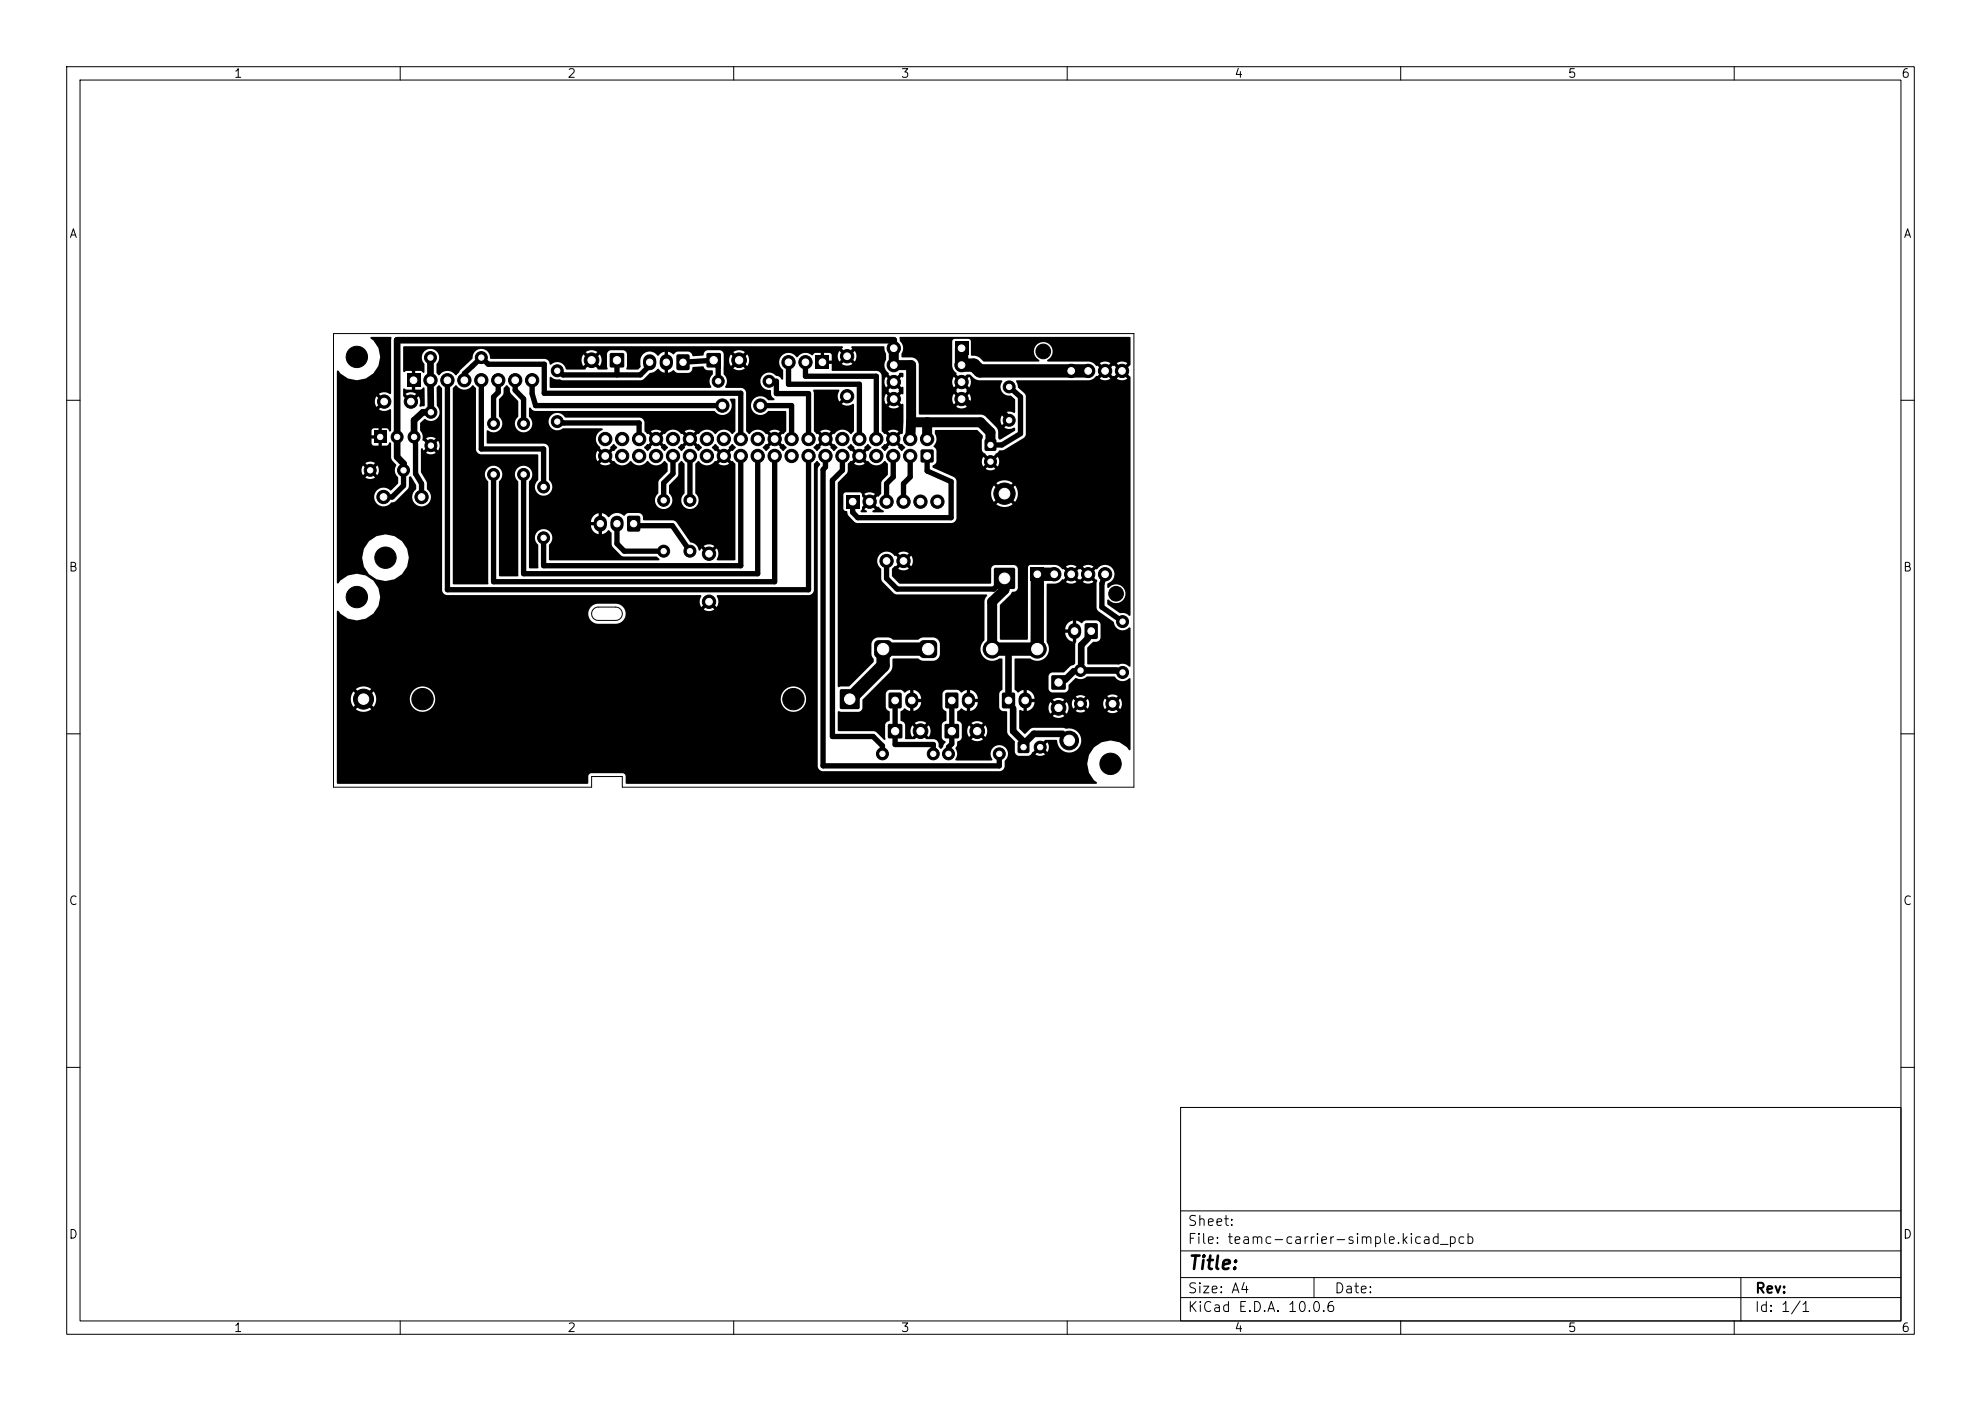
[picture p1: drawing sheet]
<svg xmlns="http://www.w3.org/2000/svg" width="297mm" height="210mm" viewBox="0 0 297 210" stroke-linecap="round" stroke-linejoin="round" font-family="sans-serif">
<defs><g id="words">
<text font-size="2" x="178" y="190.8">Title:</text>
<g font-size="1.5">
<text x="178" y="184.1">Sheet:</text>
<text x="178" y="186.8">File: teamc-carrier-simple.kicad_pcb</text>
<text x="178" y="197">KiCad E.D.A. 10.0.6</text>
<text x="178" y="194.2">Size: A4</text>
<text x="200" y="194.2">Date:</text>
<text x="263" y="197">Id: 1/1</text>
<text x="263" y="194.2">Rev:</text>
</g>
<g font-size="1.3">
<text x="35" y="12">1</text>
<text x="85" y="12">2</text>
<text x="135" y="12">3</text>
<text x="185" y="12">4</text>
<text x="235" y="12">5</text>
<text x="285" y="12">6</text>
<text x="10.3" y="36">A</text>
<text x="285.3" y="36">A</text>
<text x="10.2" y="86">B</text>
<text x="285.2" y="86">B</text>
<text x="10.2" y="136">C</text>
<text x="285.2" y="136">C</text>
<text x="10.2" y="186">D</text>
<text x="285.2" y="186">D</text>
<text x="35" y="200">1</text>
<text x="85" y="200">2</text>
<text x="135" y="200">3</text>
<text x="185" y="200">4</text>
<text x="235" y="200">5</text>
<text x="285" y="200">6</text>
</g>
</g></defs>
<g fill="none" stroke="#000" stroke-width=".15">
<path d="M10 10h277v190h-277zM12 12h273v186h-273zM60 10v2M110 10v2M160 10v2M210 10v2M260 10v2M50 50h120v68h-76.7v-1.6h-4.6v1.6h-38.7zM10 60h2M285 60h2M89 91.3l.6-.3h2.7a1 1 0 0 1 1 1 1 1 0 0 1-1 1h-2.6a1 1 0 0 1-.9-.6 1 1 0 0 1 .2-1.1zM10 110h2"/>
<path d="M285 110h2M10 160h2M177 166h108v32h-108zM285 160h2M60 198v2M110 198v2M160 198v2M177 194.5h108M177 191.5h108M177 187.5h108M177 181.5h108M197 191.5v3"/>
<path d="M210 198v2M260 198v2M261 191.5v6.5"/>
</g>
<g fill="#000">
<path d="M55.6 50.6h3.1l-.1 8.3v.2h-.2a1.38 1.38 0 0 0-1.6-.1l.7 .7-.4 .4-.7-.7v.1a1.39 1.39 0 0 0 0 1.5l.7-.7 .4 .4-.7 .7h.1a1.71 1.71 0 0 0 1.7-.1v.2v3a.18 .18 0 0 1-.2 .2 .18 .18 0 0 1-.1-.2l-.3-.3h-.7v1l-.2-.1-.4 .1v-1l-.8 .1-.2 .2v.8h1l-.1 .1 .1 .3h-1v.7l.3 .4h.7v-1l.2 .1 .4-.1v1h.7l.3-.4a.18 .18 0 0 1 .2-.1 .18 .18 0 0 1 .1 .2l.1 2.2 .7 1a1.52 1.52 0 0 0 .3 1.9v.9l-1.2 1a1.42 1.42 0 0 0-2 .1 1.42 1.42 0 0 0 .2 2.1 1.42 1.42 0 0 0 2-.4l.6-.2 1.8-1.8 .2-.4v-1.3a.2 .2 0 0 1 .1-.2 .2 .2 0 0 1 .2 .1l.8 1.2v.6a1.44 1.44 0 0 0-.3 2.1 1.44 1.44 0 0 0 2.2 0 1.44 1.44 0 0 0-.3-2.1v-1l-.9-1.6v-3.4l.2-.1 .2 .3 .7-.7 .2 .3 .2 .1-.7 .7a1.29 1.29 0 0 0 1.4 0l-.7-.7 .2-.1 .2-.3 .7 .7a1.29 1.29 0 0 0 0-1.4l-.7 .7-.2-.3-.2-.1 .7-.7a1.29 1.29 0 0 0-1.4 0l.7 .7-.2 .1-.2 .3-.9-.8a1.68 1.68 0 0 0-.3-1.5v-1.1l.8-.6a1.33 1.33 0 0 0 1.8-.2 1.33 1.33 0 0 0-.1-1.8v-2.7a.31 .31 0 0 1 .2-.3 .31 .31 0 0 1 .3 .1l.3 .3v30.3a.8 .8 0 0 0 .7 .7h38l.1 .1v.1a1.39 1.39 0 0 0 0 1.6l.7-.7 .4 .4-.7 .7h.1a1.39 1.39 0 0 0 1.5 0l-.7-.7 .4-.4 .7 .7v-.1a1.73 1.73 0 0 0 0-1.6l.1-.1h13.7l.5-.3 .2-.4v-18.9l.4-.4 .2-.1 .4 .5-.4 .8v44.5l.1 .3 .3 .3 .3 .1h26.6l.4-.2 .2-.2 .1-1.2a1.31 1.31 0 0 0 .2-1.8 1.31 1.31 0 0 0-1.8-.2 1.31 1.31 0 0 0-.2 1.8l-.2 .2h-5.2l-.2-.1 .1-.1a1.5 1.5 0 0 0-.1-1.7 1.09 1.09 0 0 0 .3-.9 .91 .91 0 0 0 .7-.7v-1h.8v.5l.3 .5 .7-.7 .3 .3-.7 .7a1.48 1.48 0 0 0 1.8 0l-.7-.7 .3-.3 .7 .7 .1-.1a1.49 1.49 0 0 0-.1-1.7l-.7 .7-.3-.3 .7-.7-.1-.1a1.49 1.49 0 0 0-1.7 .1l.7 .7-.3 .3-.7-.7-.3 .8h-.8v-.9a.98 .98 0 0 0-.7-.6v-1.4l.6-.4 .8 .4v-1.2h.6v1.2a1.4 1.4 0 0 0 1.1-1.4h-1v-.4l1-.1a1.39 1.39 0 0 0-1.1-1.3v1.2h-.6v-1.2l-.7 .4-.7-.4h-1.6l-.3 .1-.3 .5v2a.88 .88 0 0 0 .6 .7l-.1 1.4a.68 .68 0 0 0-.6 .6v1.9l.1 .3 .4 .2a.35 .35 0 0 1-.2 .5l-.1 .4-.4 .3-.3-.4v-.5a.8 .8 0 0 0-.7-.6h-1.2l-.6-.7 .3-.3 .7 .7a1.48 1.48 0 0 0 0-1.8l-.7 .7-.3-.3 .7-.7-.1-.1a1.49 1.49 0 0 0-1.7 .1l.7 .7-.3 .3-.7-.7-.1 .1a1.49 1.49 0 0 0 .1 1.7l.7-.7 .3 .3-.7 .7h-1.4v-2.1a.96 .96 0 0 0-.7-.7v-1.4l.6-.4 .9 .4v-1.2h.4v1.2h.1a1.4 1.4 0 0 0 1.1-1.4h-1v-.4l1-.1a1.4 1.4 0 0 0-1.2-1.3v1.2h-.4v-1.2l-.8 .4-.7-.4h-1.6l-.3 .1-.3 .5v2a.88 .88 0 0 0 .6 .7l-.1 1.4a.68 .68 0 0 0-.6 .6l.1 2.1-.2 .1-1.2-1.1-.4-.2h-5.3l-.1-2.9 .1-.1 .4 .1h2.6l.4-.1 .2-.4v-1.3l4-4a1.41 1.41 0 0 0 .5-1.2v-.9l.1-.1h3.7l.8 .3h1.6a1.08 1.08 0 0 0 .9-.9v-1.6a1.07 1.07 0 0 0-1-1l-1.5 .1-.8 .3h-3.7l-.7-.3h-1.6a1.08 1.08 0 0 0-1 .9l.1 1.6 .3 .7v.5l-3.6 3.6-1.7 .1-.1-.1v-30.5l1.4-1.5 .1-1.4 .4-.4h.2l.7-.6 .3 .3-.7 .7a1.38 1.38 0 0 0 1.6 0l-.6-.7 .3-.3 .7 .6h.1a1.54 1.54 0 0 0 2.6 0l.4 .5v1.6l-.9 1.1-.1 1.7-.4 .4h-.2l-.6 .7-.4-.4 .7-.7h-.1a1.39 1.39 0 0 0-1.5 0l.7 .7-.4 .4-.7-.7a.43 .43 0 0 0-.3-.6h-2.1l-.2 .1-.2 .3 .1 2.1 .1 .2 .4 .2 .2 .6 .9 .9 .4 .2h14.3l.4-.3 .2-.4v-3.8h5.2l.1 .7 .3 .6 .9-.8 .3 .3-.8 .9a1.98 1.98 0 0 0 2.4 0l-.8-.9 .3-.3 .9 .8 .1-.1a1.99 1.99 0 0 0-.1-2.3l-.9 .8-.3-.3 .8-.9-.1-.1a1.99 1.99 0 0 0-2.3 .1l.8 .9-.3 .3-.9-.8-.3 .6-.1 .5h-5.2v-1.8l-.2-.4-.2-.2-3.1-1.4a.3 .3 0 0 1-.1-.3 .3 .3 0 0 1 .3-.2l.3-.4v-1.6l-.4-.8a1.46 1.46 0 0 0 .2-1.8v-.5h.1h6.2l.8 .8-.1 .7v1.4a.87 .87 0 0 0 .6 .7l.7 .7-.2 .1-.2 .3-.7-.7a1.29 1.29 0 0 0 0 1.4l.7-.7 .2 .3 .2 .1-.7 .7a1.29 1.29 0 0 0 1.4 0l-.7-.7 .3-.2 .1-.2 .7 .7a1.29 1.29 0 0 0 0-1.4l-.7 .7-.1-.2-.3-.2 1.3-1.3 .8-.1 2.9-1.8 .3-.4v-5.8l-.2-.4-1-.9-.3-.9 .1-.2h10.9a1.84 1.84 0 0 0 1.1-.7l.1 .1 .7-.7 .4 .4-.7 .7a1.38 1.38 0 0 0 1.6 0l-.7-.7 .4-.4 .6 .7h.3l.6-.7 .4 .4-.7 .7a1.38 1.38 0 0 0 1.6 0l-.7-.7 .4-.4 .8 .8v35.7l-.2 .1a1.31 1.31 0 0 0-1.3-.4l-1.9-1.3-.1-.6 .1-.1a1.52 1.52 0 0 0 2.3 0 1.42 1.42 0 0 0-.2-2 1.42 1.42 0 0 0-2 .2l-.2-.1 .1-.6a1.42 1.42 0 0 0 .7-2.2 1.42 1.42 0 0 0-2.3 .1h-.2l-.7 .7-.3-.4 .6-.7a1.39 1.39 0 0 0-1.6 0l.7 .7-.3 .4-.7-.7h-.2l-.7 .7-.4-.4 .7-.7a1.38 1.38 0 0 0-1.6 0l.7 .7-.4 .4-.7-.7h-.2a1.38 1.38 0 0 0-1-.6h-3.7l-.4 .3-.1 10.9-4.1-.1v-5.1l1.9-2a.69 .69 0 0 0 .8-.6v-2.9a.67 .67 0 0 0-.6-.5h-2.8a.65 .65 0 0 0-.6 .6v2.1l-.1 .1h-13.6l-1.2-1.2v-1l.4-.4h.2l.7-.7 .3 .4-.6 .6v.1a1.39 1.39 0 0 0 1.6-.1l-.7-.6 .3-.4 .7 .7 .1-.1a1.39 1.39 0 0 0-.1-1.5l-.7 .7-.3-.4 .7-.7h-.1a1.39 1.39 0 0 0-1.5 0l.6 .7-.3 .4-.7-.7-.1 .1a1.45 1.45 0 0 0-2.3-.3 1.45 1.45 0 0 0 .2 2.2v1.5l.1 .3 1.8 1.8 .3 .2h13.6a.19 .19 0 0 1 .1 .2 .19 .19 0 0 1-.1 .1l-.3 .7v5.9a1.77 1.77 0 0 0-.2 2.4 1.77 1.77 0 0 0 2.5 .3h.3l.1 .1v4.5l-.4 .4-.1 .3v2a.69 .69 0 0 0 .6 .6l.6 .1v3l.2 .5 1 1-.1 1.5a.67 .67 0 0 0 .7 .6l1.6-.1 1.2-1.2 .1 .3 .2 .1-.7 .7a1.29 1.29 0 0 0 1.5 0l-.7-.7 .3-.2v-.2l.8 .7a1.29 1.29 0 0 0-.1-1.4l-.7 .7v-.2l-.3-.2 .7-.7 1.8 .1a1.82 1.82 0 0 0 2 1.8 1.82 1.82 0 0 0 1.6-2.2 1.82 1.82 0 0 0-2.3-1.4l-.4-.1h-4.5l-.5 .2-.8 .7-.8-.8v-2.6l.1-.2 .6 .2v-1.2h.4v1.2l.5-.2 .5-.4h2.3v.5l.3 .5 .7-.7 .3 .3-.7 .7a1.48 1.48 0 0 0 1.8 0l-.7-.7 .3-.3 .7 .7 .1-.1a1.49 1.49 0 0 0 0-1.5h.7l.2 .8 .7-.7 .1 .2 .3 .2-.7 .7a1.29 1.29 0 0 0 1.4 0l-.7-.7 .3-.2 .1-.2 .7 .7 .2-.4v-.4h2.1v.4l.2 .5 .7-.7 .4 .4-.7 .7a1.38 1.38 0 0 0 1.6 0l-.7-.7 .4-.4 .7 .7v-.1a1.39 1.39 0 0 0 0-1.5l-.7 .7-.4-.4 .7-.7h-.1a1.39 1.39 0 0 0-1.5 0l.7 .7-.4 .4-.7-.7-.2 .7h-2.1l-.2-.6-.7 .7-.2-.3-.2-.1 .7-.7a1.29 1.29 0 0 0-1.4 0l.7 .7-.2 .1-.2 .3-.7-.7-.2 .6h-.7l-.1-.2-.7 .7-.3-.3 .7-.7-.1-.1a1.49 1.49 0 0 0-1.7 .1l.7 .7-.3 .3-.7-.7-.3 .8h-2.3l.2-.8h-1v-.4l1-.1a1.4 1.4 0 0 0-1.2-1.3v1.2h-.4v-1.2l-.9 .4-.5-.4v-4.6l.1-.1h2.2a1.79 1.79 0 0 0 2.4-.2 1.79 1.79 0 0 0 .1-2.3v-8.6l.2-.1h1.1a1.84 1.84 0 0 0 1.1-.7l.1 .1 .7-.7 .4 .4-.7 .6a1.38 1.38 0 0 0 1.6 0l-.7-.6 .4-.4 .7 .7h.2l.7-.7 .3 .4-.7 .6a1.38 1.38 0 0 0 1.6 0l-.6-.6 .3-.4 .9 .8-.1 .5v3.6l.1 .3 .2 .2 2.2 1.6a1.41 1.41 0 0 0 1 1.2 1.41 1.41 0 0 0 1.5-.4l.1 .2v5.6l-.2 .1a1.42 1.42 0 0 0-1.6-.3l-4.7-.1v-2.4l.9-.9 .7-.1 .3-.3 .1-2.2a.69 .69 0 0 0-.6-.6h-1.6l-.6 .4-.9-.4v1.2h-.4v-1.2h-.1a1.4 1.4 0 0 0-1.1 1.4h1v.4l-1 .1a1.4 1.4 0 0 0 1.2 1.3v-1.2h.4v1.2l-.1 .4v2.9l-.8 .4-.9 .9h-1.7l-.4 .1-.2 .4v1.9a.65 .65 0 0 0 .6 .6h1.8l.4-.1 .2-.4v-.6l1.1-1.1a1.5 1.5 0 0 0 1.7-.2h4.1a1.41 1.41 0 0 0 2.3 .3l.1 .1v10.5l-.2 .1a3.5 3.5 0 0 0-5.3-.3 3.5 3.5 0 0 0 .5 5.3l-.2 .1h-70.4l-.1-.1v-1.2l-.3-.3h-4.9l-.4 .3v1.2l-.1 .1h-37.5l-.1-.1v-12.7h2.1l.1 .7 .3 .6 .8-.8 .3 .3-.8 .8a1.88 1.88 0 0 0 2.4 0l-.8-.8 .3-.3 .8 .8 .3-.6 .1-.7h5a1.9 1.9 0 0 0 1.9 2 1.9 1.9 0 0 0 1.9-2h51.9v.2a1.9 1.9 0 0 0 2.8 1.5 1.9 1.9 0 0 0 0-3.2 1.9 1.9 0 0 0-2.8 1.5h-51.9v-.3a1.9 1.9 0 0 0-2-1.5 1.9 1.9 0 0 0-1.8 1.8h-5l-.1-.5-.3-.6-.8 .8-.3-.3 .8-.8-.1-.1a1.89 1.89 0 0 0-2.3 .1l.8 .8-.3 .3-.8-.8-.3 .6-.1 .5h-2.1v-13l.2-.1a3.4 3.4 0 0 0 5.3 .3h32.2v.2a1.51 1.51 0 0 0 1.4 1.4h3.1a1.5 1.5 0 0 0 1.1-1.6 1.5 1.5 0 0 0-1.4-1.4h-2.7a1.5 1.5 0 0 0-1.5 1.4h-32.2l.1-.1a3.5 3.5 0 0 0-.5-5.1 3.5 3.5 0 0 0-5 .8l-.1-.2v-3.7h3.8l.3 1.3a3.5 3.5 0 0 0 3.9 2.1 3.5 3.5 0 0 0 2.8-3.4 3.5 3.5 0 0 0-3.5-3.5 3.5 3.5 0 0 0-3.5 3.5h-3.8v-13.2h3.7l.2 .8 .7-.7 .1 .2 .3 .2-.7 .7a1.29 1.29 0 0 0 1.4 0l-.7-.7 .3-.2 .1-.2 .7 .7a1.29 1.29 0 0 0 0-1.4l-.7 .7-.1-.2-.3-.2 .7-.7a1.29 1.29 0 0 0-1.4 0l.7 .7-.2 .1-.2 .3-.7-.7-.2 .6h-3.7v-14.7l.1-.2a3.5 3.5 0 0 0 5.3 .5 3.5 3.5 0 0 0-.3-5.2zM61 56h2v2h-2zM60.5 58.2l.5 .2h.7v-1h.6v1h.8l.3-.3h.2l.1 2.6-.1 .2h-.5a.16 .16 0 0 1-.2 0 .16 .16 0 0 1 0-.2l.1-.6-.2-.7-.7 .7-.4-.4 .7-.7a1.38 1.38 0 0 0-1.6 0l.7 .7-.4 .4-.7-.7zM68.2 57.8l.2-.1a1.54 1.54 0 0 0 2.5 0l.5 .5v9.3a.8 .8 0 0 0 .8 .6h8.4l.1 3.9a1.32 1.32 0 0 0-.1 1.9 1.32 1.32 0 0 0 2-.1 1.32 1.32 0 0 0-.3-1.9v-4.7l-.3-.5-.4-.2h-8.5l-.1-.1v-1.8l.2-.1a1.33 1.33 0 0 0 1.9-.2 1.33 1.33 0 0 0-.3-1.9v-2.6a1.43 1.43 0 0 0 .7-1.6l.3-.4h.3a.73 .73 0 0 1 .3 .7l.2 .5 1.1 1.1v2.3a1.34 1.34 0 0 0-.2 2 1.34 1.34 0 0 0 2 0 1.34 1.34 0 0 0-.2-2v-1.2l.1-.1 .4 .4 .5 .1h26.8a1.42 1.42 0 0 0 2 .3 1.42 1.42 0 0 0 .3-2l.2-.1h.5l.2 .1v4.7l-.4 .4h-.2a1.49 1.49 0 0 0-2.5 .1 1.55 1.55 0 0 0-2.5 0l-.1-.1-.7 .7-.3-.4 .6-.6a1.38 1.38 0 0 0-1.6 0l.7 .6-.3 .4-.7-.7-.1 .1a1.55 1.55 0 0 0-2.6 0l-.1-.1-.7 .7-.3-.4 .7-.6a1.38 1.38 0 0 0-1.6 0l.6 .6-.3 .4-.7-.7h-.2l-.4-.4v-1.4l-.3-.4-.4-.2h-11.1a1.34 1.34 0 0 0-1.9-.5 1.34 1.34 0 0 0-.3 1.9 1.45 1.45 0 0 0 1.9 .2h5.7l.1 .2a1.5 1.5 0 0 0-1 1.3 1.5 1.5 0 0 0 .7 1.4l-.1 .1 .7 .7-.3 .3-.7-.6a1.38 1.38 0 0 0 0 1.5l.7-.6 .3 .3-.7 .7h.1a1.39 1.39 0 0 0 1.5 0l-.6-.7 .3-.3 .7 .6h.1a1.54 1.54 0 0 0 2.6 0 1.54 1.54 0 0 0 2.5 0 1.54 1.54 0 0 0 2.5 0l.5 .4v1.1l-1.3 1.4-.1 2a1.32 1.32 0 0 0-.1 1.9 1.32 1.32 0 0 0 2-.1 1.32 1.32 0 0 0-.3-1.9v-1.2l1.3-1.3 .1-.3v-1.5l.5-.5 .4 .5v4.4a1.32 1.32 0 0 0-.1 1.9 1.32 1.32 0 0 0 2-.1 1.32 1.32 0 0 0-.3-1.9v-4.3l.4-.4 .2-.1a1.52 1.52 0 0 0 2.5 0h.1l.6-.6 .4 .3-.7 .7a1.38 1.38 0 0 0 1.6 0l-.7-.7 .4-.3 .7 .6h.2l.4 .5v14.3l-.2 .1h-2.5l-.1-.1v-.1a1.39 1.39 0 0 0 0-1.6l-.7 .7-.4-.4 .7-.7h-.1a1.39 1.39 0 0 0-1.5 0l.7 .7-.4 .4-.7-.7-.1 .3-.3-.1a1.42 1.42 0 0 0-1.2-1.1l-2.1-3-.2-.2-.3-.1h-4.4l-.1-.1a.77 .77 0 0 0-.6-1h-1.6l-.5 .3a.28 .28 0 0 1-.2 .1 .28 .28 0 0 1-.3-.2 1.54 1.54 0 0 0-2 .4l-.5-.4-.4-.2v1.2h-.6v-1.2a1.39 1.39 0 0 0-1.1 1.4h1v.4l-1 .1a1.4 1.4 0 0 0 1.1 1.3v-1.2h.6v1.2l.4-.2 .5-.4h.1l.4 .4v1.7l.1 .3 1.4 1.4 .3 .1h4.9l.4 .3v.2l-16.4 .1-.1-.1v-2.3a1.32 1.32 0 0 0 .1-1.9 1.32 1.32 0 0 0-2 .1 1.32 1.32 0 0 0 .3 1.9v3.4l-.1 .1h-1.2l-.1-13.1a1.32 1.32 0 0 0 .1-1.9 1.32 1.32 0 0 0-1.9 .1 1.32 1.32 0 0 0 .2 1.9v14l-.1 .2h-2.7l-.1-.1v-14.1a1.34 1.34 0 0 0 .2-1.9 1.34 1.34 0 0 0-2 0 1.34 1.34 0 0 0 .2 1.9v15.3l-.1 .1h-5.1l-.1-29.4zM91.5 53h2v2h-2zM82.4 56.6l.1-.1a2.13 2.13 0 0 0 1.5 .4l.4 .1h11.7l.4-.2 1-.9a1.84 1.84 0 0 0 1.2-.6l.5 .4 .5 .2v-1.2h.4v1.2l.9-.4 .6 .4h1.6a.89 .89 0 0 0 .7-.9h1.6a.67 .67 0 0 0 .6 .5h.7l.1 .5a1.54 1.54 0 0 0-.3 2.1h-.1h-24l-.1-.1zM101.5 53.2l1.6-.1 .2 .1 .1 2-.1 .2-1.6 .1-.2-.1-.1-2zM106 53h2v2h-2zM122.3 53.3h2v2h-2zM121.9 58.5l3.8-.1 .1 .2a1.39 1.39 0 0 0 0 1.6l.7-.7 .4 .4-.7 .7a1.6 1.6 0 0 0 1.8-.1v.2v3.9l-.4 .5a1.55 1.55 0 0 0-2.6 0l-.1-.1-.7 .7-.3-.4 .7-.6a1.38 1.38 0 0 0-1.6 0l.6 .6-.3 .4-.7-.7h-.2l-.4-.4v-5.7zM60.5 51.9h65.7a.18 .18 0 0 1 .2 .2 .18 .18 0 0 1-.2 .1l.7 .7-.4 .4-.7-.7v.1a1.39 1.39 0 0 0 0 1.5l.7-.7 .4 .4-.7 .7h.1a1.39 1.39 0 0 0 1.5 0l-.7-.7 .4-.4 .7 .7v-.1a1.39 1.39 0 0 0 0-1.5l-.7 .7-.4-.4 .7-.7-.2-.1 .2-.2h4.7l.3 1.1v1a1.53 1.53 0 0 0 .5 2l-.1 .1 .7 .7-.4 .3-.7-.6a1.38 1.38 0 0 0 0 1.6l.7-.7 .4 .4-.7 .6v.3l.7 .6-.4 .4-.7-.7a1.38 1.38 0 0 0 0 1.6l.7-.7 .4 .4-.7 .7h.1a1.39 1.39 0 0 0 1.5 0l-.7-.7 .4-.4 .7 .7 .1-.1 .1 .1v2.7l-.1 1.7h-.2l-.7 .7-.4-.4 .7-.6v-.1a1.39 1.39 0 0 0-1.6 .1l.7 .6-.4 .4-.6-.7h-.2l-.4-.4v-8.3l-.2-.4-.5-.3h-6.7l-.1-1h-1v-.6h1v-.7l-.2-.3-1-.1v1h-.4v-1l-1 .1a.29 .29 0 0 1-.4 .2 1.51 1.51 0 0 0-2.2 .4 1.45 1.45 0 0 0-2.3-.3 1.45 1.45 0 0 0 .2 2.2v1.3a.25 .25 0 0 1-.4-.2l-.2-.2-.5-.1a1.33 1.33 0 0 0-2.2 .5 1.33 1.33 0 0 0 1.5 1.7v.7l.5 .7-.1 .1h-.8a1.44 1.44 0 0 0-2.1-.3 1.44 1.44 0 0 0 0 2.2 1.44 1.44 0 0 0 2.1-.3l2.7 .1v3l-.4 .4-.2-.1-.7 .7-.3-.4 .6-.6v-.1a1.39 1.39 0 0 0-1.6 .1l.7 .6-.3 .4-.7-.7-.1 .1a1.55 1.55 0 0 0-2.6 0l-.4-.5v-5.7l-.1-.3-.5-.4-2.4-.1-.2-.2a1.41 1.41 0 0 0-.2-1.9v-2.1h.8v.5l.3 .5 .7-.7 .3 .3-.7 .7 .1 .1a1.49 1.49 0 0 0 1.7-.1l-.7-.7 .3-.3 .7 .7 .1-.1a1.49 1.49 0 0 0-.1-1.7l-.7 .7-.3-.3 .7-.7-.1-.1a1.49 1.49 0 0 0-1.7 .1l.7 .7-.3 .3-.7-.7-.3 .8h-.8v-.8a.65 .65 0 0 0-.6-.6h-1.9a1.1 1.1 0 0 0-.6 .8l-1.4 .1-.2-.1a.69 .69 0 0 0-.6-.6h-1.6l-.6 .4-.9-.4v1.2h-.4v-1.2l-.5 .2-.6 .4a1.44 1.44 0 0 0-1.5-.6 1.44 1.44 0 0 0-1.1 1.3l.1 1-.4 .4h-1.7l-.1-.1 .1-.4v-1.9a.65 .65 0 0 0-.6-.5h-1.9l-.4 .2-.1 .4v1.8l.1 .3-.1 .2h-1.4l-.7-.9 .3-.3 .7 .7 .1-.1a1.49 1.49 0 0 0-.1-1.7l-.7 .7-.3-.3 .7-.7-.1-.1a1.49 1.49 0 0 0-1.7 .1l.7 .7-.3 .3-.7-.7-.1 .1a1.49 1.49 0 0 0 .1 1.7l.7-.7 .3 .3-.8 .9h-2.8a1.42 1.42 0 0 0-2.4-.7l-.1-.2a.8 .8 0 0 0-.7-.7h-8.2a1.4 1.4 0 0 0-1.8-1.4 1.48 1.48 0 0 0-.9 1.4l-1.8 1.7-.5 .7h-.2a1.49 1.49 0 0 0-2.5 .1l-.4-.4v-1.3a1.33 1.33 0 0 0 .1-1.9 1.33 1.33 0 0 0-1.9 0 1.33 1.33 0 0 0 0 1.9v1.2l-.2 .1-.3-.3h-.8v1h-.6v-1h-.7l-.4 .2-.1-.1zM134.5 57.4l.7 .7 .1-.1 .1 .1v.9l-.1 .1-.1-.1-.7 .7-.4-.4 .7-.6v-.3l-.7-.6z"/>
<path d="M134.8 55.9h.6v.6l-.1 .1-.1-.1-.7 .6-.4-.3 .7-.7zM143.2 51.2h2v2h-2zM134.9 50.6l34.5-.1 .1 .1v4.1l-.8 .8-.4-.4 .7-.7a1.39 1.39 0 0 0-1.6 0l.7 .7-.4 .4-.6-.7h-.3l-.6 .7-.4-.4 .7-.7a1.38 1.38 0 0 0-1.6 0l.7 .7-.4 .4-.7-.7h-.2a1.38 1.38 0 0 0-1-.6h-6.2l-.1-.1a1.54 1.54 0 0 0 .6-2.2 1.41 1.41 0 0 0-2.2-.1 1.41 1.41 0 0 0 .4 2.2v.1l-.1 .1h-8.2l-1-.8-.9-.1v-2.1l-.2-.3-2.3-.1-.2 .1-.1 .3v3.6a1.98 1.98 0 0 0 .6 1.2v.1l.6 .7-.3 .3-.7-.6a1.38 1.38 0 0 0 0 1.6l.7-.7 .3 .4-.6 .6v.3l.6 .6-.3 .4-.7-.7a1.38 1.38 0 0 0 0 1.6l.7-.7 .3 .4-.6 .7a1.39 1.39 0 0 0 1.6 0l-.7-.7 .3-.4 .7 .7h.1a1.39 1.39 0 0 0-.1-1.6l-.7 .7-.3-.4 .7-.6v-.3l-.7-.6 .3-.4 .7 .7a1.38 1.38 0 0 0 0-1.6l-.7 .6-.3-.3 .6-.6 .5-.1 .8 .7 .4 .2h3.5l.2 .2a1.34 1.34 0 0 0-.1 1.5 1.34 1.34 0 0 0 1.4 .6l.6 .6-.1 2a1.59 1.59 0 0 0-1.5 0l.7 .7-.2 .1-.2 .3-.7-.7a1.29 1.29 0 0 0 0 1.4l.7-.7 .2 .3 .2 .1-.7 .7a1.64 1.64 0 0 0 1.5 0v.5l-2.2 1.3-.2-.3v-.9l-.2-.5-1.8-1.8-.4-.2-9.5-.1-.1-7.6a1.15 1.15 0 0 0-1-.9h-1.5v-.6a1.49 1.49 0 0 0-.3-1.9zM56.1 64.6h1.8v1.8h-1.8zM91.5 67l.5-.4 .5 .5-.4 .4-.2 .1-.7 .6-.3-.3 .6-.7zM94.1 77.4l.2-.1h1.4l.2 .1 .1 2-.1 .2-1.6 .1-.2-.1zM96.6 67l.4-.4h.2l.7-.7 .3 .4-.6 .7v.2l-.4 .4h-.2l-.4-.4zM98.5 66.3l.3-.4 .7 .7h.2l.4 .4v.2l-.4 .4h-.2l-.4-.5 .1-.1zM101.7 67l.4-.4h.2l.7-.7 .3 .4-.7 .7 .1 .2-.5 .4h-.1l-.4-.4zM103.6 66.3l.3-.4 .7 .7h.2l.4 .4v.2l-.4 .4h-.2l-.4-.5v-.1zM106.7 67l.5-.4h.1l.5 .4-.1 .2 .7 .7-.4 .3-.6-.6h-.2l-.5-.5zM109.3 67l.5-.4 .5 .5-.4 .4-.2 .1-.7 .6-.4-.3 .7-.7z"/>
<path d="M114.4 67l.4-.4h.2l.7-.7 .3 .4-.7 .7 .1 .2-.5 .4h-.1l-.4-.4zM116.3 66.3l.3-.4 .7 .7h.2l.4 .4v.2l-.4 .4h-.2l-.4-.5v-.1zM122 67l.4-.4h.2l.7-.7 .3 .4-.6 .7v.2l-.4 .4h-.2l-.4-.4zM124.2 65.9l.7 .7h.2l.4 .4v.2l-.4 .4h-.2l-.3-.4v-.2l-.7-.7zM126.8 74.2h2v2h-2zM127.1 67l.4-.4h.2l.4 .4-.1 .2 .7 .7-.3 .3-.7-.6h-.2l-.4-.4zM129.3 75.9l.6-.6 .4 .4-.7 .7 .3 .2v.2l-.9-.1zM129.6 67l.5-.4 .5 .5-.4 .4-.2 .1-.7 .6-.3-.3 .6-.7zM130.5 75.7l.4-.4 .6 .7h.2l.8 .6v.1l-.1 .1h-1.5l-.1-.2 .4-.2zM132.2 67l.4-.4h.2l.6-.7 .4 .4-.7 .7 .1 .2-.5 .4h-.1l-.4-.4zM134 66.3l.4-.4 .7 .7h.2l.4 .4v.2l-.4 .4h-.2l-.4-.5v-.1zM138.1 67.5l.2-.1h1.6l.1 .2-.1 1.6-.2 .2-1.6-.1-.1-.2z"/>
<path d="M147.6 65.9l.3-.1h1.4l.1 .3v1.4l-.3 .1h-1.4l-.1-.3zM131.2 96.2l.5-.2h1.4l.4 .1 .2 .5v1.4l-.1 .4-.5 .3h-1.4l-.4-.2-.3-.5v-1.4zM138 96.2l.5-.2h1.3l.5 .1 .2 .5v1.4l-.1 .4-.6 .3h-1.3l-.4-.2-.3-.5v-1.4zM149.1 85.2h3v3h-3zM154.5 85.1h2v2h-2zM162.7 93.5l.2-.1h1.4l.2 .1 .1 2-.1 .2-1.6 .1-.2-.1zM126 103.4h2.8v2.8h-2.8zM133.2 108.6h2v2h-2zM133.3 103.9l.2-.1h1.4l.2 .1 .1 2-.1 .2-1.6 .1-.2-.1zM141.7 108.6h2v2h-2zM141.8 103.9l.2-.1h1.4l.2 .1 .1 2-.1 .2-1.6 .1-.2-.1zM150.3 103.9l.2-.1h1.4l.2 .1 .1 2-.1 .2-1.6 .1-.2-.1z"/>
<path d="M152.7 111.1h1.4l.2 .1v1.4l-.1 .3h-1.4l-.2-.1-.1-1.4zM157.7 101.3h2v2h-2z"/>
</g>
<g fill="#000" stroke="#000" stroke-width=".15">
<circle cx="53.5" cy="53.5" r="1.6"/>
<circle cx="64.5" cy="57" r="1"/>
<circle cx="64.5" cy="53.6" r=".9"/>
<circle cx="67.1" cy="57" r="1"/>
<circle cx="69.6" cy="57" r="1"/>
<circle cx="72.2" cy="57" r="1"/>
<circle cx="72.2" cy="53.6" r=".9"/>
<circle cx="74.7" cy="57" r="1"/>
<circle cx="77.2" cy="57" r="1"/>
<circle cx="79.8" cy="57" r="1"/>
<circle cx="83.5" cy="55.6" r=".9"/>
<circle cx="88.7" cy="54" r="1.1"/>
<circle cx="107.7" cy="57.1" r=".9"/>
<circle cx="110.8" cy="54" r="1.1"/>
<circle cx="115.3" cy="57.1" r=".9"/>
<circle cx="118.2" cy="54.3" r="1"/>
<circle cx="120.8" cy="54.3" r="1"/>
<circle cx="127" cy="59.4" r="1"/>
<circle cx="127" cy="53.4" r="1"/>
<circle cx="134" cy="59.8" r="1"/>
<circle cx="134" cy="52.2" r="1"/>
<circle cx="134" cy="54.7" r="1"/>
<circle cx="134" cy="57.3" r="1"/>
<circle cx="144.2" cy="59.8" r="1"/>
<circle cx="144.2" cy="54.7" r="1"/>
<circle cx="144.2" cy="57.3" r="1"/>
<circle cx="151.3" cy="58" r=".9"/>
<circle cx="156.4" cy="52.7" r="1.1"/>
<circle cx="160.6" cy="55.6" r="1"/>
<circle cx="163.1" cy="55.6" r="1"/>
<circle cx="165.7" cy="55.6" r="1"/>
<circle cx="168.2" cy="55.6" r="1"/>
<circle cx="55.5" cy="70.5" r=".9"/>
<circle cx="57.5" cy="74.5" r="1"/>
<circle cx="57.6" cy="60.2" r="1"/>
<circle cx="59.5" cy="65.5" r=".9"/>
<circle cx="60.5" cy="70.5" r=".9"/>
<circle cx="61.6" cy="60.2" r="1"/>
<circle cx="62.1" cy="65.5" r=".9"/>
<circle cx="63.2" cy="74.5" r="1"/>
<circle cx="64.6" cy="66.8" r=".9"/>
<circle cx="64.6" cy="61.8" r=".9"/>
<circle cx="74" cy="71.1" r=".9"/>
<circle cx="74" cy="63.5" r=".9"/>
<circle cx="78.5" cy="63.5" r=".9"/>
<circle cx="78.5" cy="71.1" r=".9"/>
<circle cx="81.5" cy="73" r=".9"/>
<circle cx="83.5" cy="63.2" r=".9"/>
<circle cx="90.7" cy="65.8" r="1"/>
<circle cx="90.7" cy="68.3" r="1"/>
<circle cx="93.3" cy="68.3" r="1"/>
<circle cx="93.3" cy="65.8" r="1"/>
<circle cx="95.8" cy="68.3" r="1"/>
<circle cx="95.8" cy="65.8" r="1"/>
<circle cx="98.4" cy="68.3" r="1"/>
<circle cx="98.4" cy="65.8" r="1"/>
<circle cx="99.5" cy="75" r=".9"/>
<circle cx="100.9" cy="68.3" r="1"/>
<circle cx="100.9" cy="65.8" r="1"/>
<circle cx="103.4" cy="68.3" r="1"/>
<circle cx="103.4" cy="65.8" r="1"/>
<circle cx="103.4" cy="75" r=".9"/>
<circle cx="106" cy="68.3" r="1"/>
<circle cx="106" cy="65.8" r="1"/>
<circle cx="108.3" cy="60.8" r="1"/>
<circle cx="108.5" cy="68.3" r="1"/>
<circle cx="108.5" cy="65.8" r="1"/>
<circle cx="111.1" cy="65.8" r="1"/>
<circle cx="111.1" cy="68.3" r="1"/>
<circle cx="113.6" cy="68.3" r="1"/>
<circle cx="113.6" cy="65.8" r="1"/>
<circle cx="114" cy="60.8" r="1"/>
<circle cx="116.1" cy="68.3" r="1"/>
<circle cx="116.1" cy="65.8" r="1"/>
<circle cx="118.7" cy="68.3" r="1"/>
<circle cx="118.7" cy="65.8" r="1"/>
<circle cx="121.2" cy="68.3" r="1"/>
<circle cx="121.2" cy="65.8" r="1"/>
<circle cx="123.8" cy="68.3" r="1"/>
<circle cx="123.8" cy="65.8" r="1"/>
<circle cx="126.3" cy="65.8" r="1"/>
<circle cx="126.3" cy="68.3" r="1"/>
<circle cx="128.8" cy="65.8" r="1"/>
<circle cx="128.8" cy="68.3" r="1"/>
<circle cx="130.4" cy="75.2" r="1"/>
<circle cx="131.4" cy="68.3" r="1"/>
<circle cx="131.4" cy="65.8" r="1"/>
<circle cx="132.9" cy="75.2" r="1"/>
<circle cx="133.9" cy="68.3" r="1"/>
<circle cx="133.9" cy="65.8" r="1"/>
<circle cx="135.5" cy="75.2" r="1"/>
<circle cx="136.5" cy="68.3" r="1"/>
<circle cx="136.5" cy="65.8" r="1"/>
<circle cx="138" cy="75.2" r="1"/>
<circle cx="139" cy="65.8" r="1"/>
<circle cx="140.5" cy="75.2" r="1"/>
<circle cx="148.5" cy="69.2" r=".9"/>
<circle cx="150.6" cy="74" r="1.6"/>
<circle cx="151.3" cy="63" r=".9"/>
<circle cx="53.5" cy="89.5" r="1.6"/>
<circle cx="57.8" cy="83.6" r="1.6"/>
<circle cx="81.5" cy="80.6" r=".9"/>
<circle cx="99.5" cy="82.6" r=".9"/>
<circle cx="103.4" cy="82.6" r=".9"/>
<circle cx="106.3" cy="90.2" r="1"/>
<circle cx="106.3" cy="83" r="1"/>
<circle cx="132.9" cy="84.1" r="1"/>
<circle cx="135.5" cy="84.1" r="1"/>
<circle cx="148.8" cy="97.3" r="1.35"/>
<circle cx="155.5" cy="97.3" r="1.35"/>
<circle cx="158.1" cy="86.1" r="1"/>
<circle cx="160.6" cy="86.1" r="1"/>
<circle cx="163.1" cy="86.1" r="1"/>
<circle cx="165.7" cy="86.1" r="1"/>
<circle cx="167.3" cy="89" r="1.1"/>
<circle cx="168.3" cy="93.2" r=".9"/>
<circle cx="54.5" cy="104.8" r="1.5"/>
<circle cx="63.3" cy="104.8" r="1.6"/>
<circle cx="119" cy="104.8" r="1.6"/>
<circle cx="132.3" cy="113" r=".9"/>
<circle cx="138" cy="109.6" r="1.1"/>
<circle cx="139.9" cy="113" r=".9"/>
<circle cx="142.2" cy="113" r=".9"/>
<circle cx="146.5" cy="109.6" r="1.1"/>
<circle cx="149.8" cy="113" r=".9"/>
<circle cx="155.9" cy="112" r=".9"/>
<circle cx="158.7" cy="106.1" r="1.1"/>
<circle cx="160.3" cy="111" r="1.4"/>
<circle cx="162" cy="100.5" r=".9"/>
<circle cx="162" cy="105.5" r=".9"/>
<circle cx="166.5" cy="114.5" r="1.6"/>
<circle cx="166.8" cy="105.5" r="1"/>
<circle cx="168.3" cy="100.8" r=".9"/>
</g>
<path d="M97.4 54.1v.4M99.9 54.1v.4M144.2 52.2v2.5h1.8l.9 .9h16.2M90 78.3v.4M92.5 78.3v.4M139.2 97.3h-6.8v2.5l-5 5M158.1 86.1h-2.6v11.2h-6.8M161.1 94.4v.4M136.7 104.8v.4M145.2 104.8v.4M153.7 104.8v.4" fill="none" stroke="#000" stroke-width="2"/>
<g fill="none" stroke="#000" stroke-width=".8">
<path d="M67.1 57v31.4h54.1v-20M69.6 57v-1l2.6-2.4 1 1h8.4v4.4h29.5v6.8M72.2 57v10.3h9.3v5.7M74.7 57v1.8l-.7 .7v4M77.2 57v1.5l1.3 1.3v3.7M79.8 57v2l.5 1.8h28M92.5 54v2.2M97.4 54.3v.5l-1.4 1.4h-11.6l-.9-.6M102.4 54.3l4.6-.3 .7 1v2.2M115.3 57.2h1.1v1.8h4.8v6.8M118.2 54.3v3.3h10.6v8.2M120.8 54.3v2.1h10.6v9.4"/>
<path d="M144.2 59.8l2.3 1.2h3.5l1.3 2M151.3 58l1.7 1.5v5.5l-2.8 1.7h-1.7M60.5 70.5v2.3l-1.7 1.7h-1.3M62.1 65.5l.2 1v4.5l.9 1.5v2M83.5 63.2l1 .2h11.3v2.4M92.5 78.5v3l1.1 1.1h5.9M95 78.5v.3h5.8l2.6 3.8M100.9 68.4v2.6l-1.4 1.4v2.6M103.4 68.4v6.6M111.1 68.4v16.4h-29.6v-4.2M113.6 68.4v17.6h-35.1v-14.9M114 60.8h4.7v5"/>
<path d="M116.1 68.4v18.8h-42.1v-16.1M123.8 68.4v1.6l-.4 .4v44.4h26.4v-1.8M126.3 68.4v2.1l-1.5 1.5v38.4h6.1l1.4 1.4v1.2M133.9 68.4v3.1l-1 1v2.7M136.5 68.4v3.1l-1 1v2.7M139 68.4v2.2l3.6 1.6v5.4h-14l-.8-.8v-1.6M132.9 84.1v2.6l1.6 1.6h14.5l1.6-1.6M165.7 86.1l-.5 1.4v3.5l3.1 2.2M134.2 105v6.6h5.7v1.4M142.7 105v6.5l-.5 .5v1"/>
</g>
<path d="M64.5 53.6l.1 8.2h-1.2l-1.3 1.2v2.5M134 52.2v-1.2h-74.5v17.5l1 1v1M151.2 98.2v5.5M163.1 95.7l-1 1v2.8M151.9 106.2v3.4l1.5 1.5M159.3 110h-4.3l-1 1M161 100.6l-1.3 1.3M162.9 100.5h4.5" fill="none" stroke="#000" stroke-width="1"/>
<path d="M134 52.2v2.5h2.6v8.6M136.6 63.3h10.4l1.5 1.5v1.9M136.6 63.3l-.1 2.5M139 63.3v2.5M150.6 86.7v1.7l-1.9 1.8v7.1" fill="none" stroke="#000" stroke-width="1.5"/>
<g fill="#fff" stroke="#fff" stroke-width=".15">
<circle cx="127.8" cy="75.2" r=".5"/>
<circle cx="130.4" cy="75.2" r=".5"/>
<circle cx="132.9" cy="75.2" r=".5"/>
<circle cx="135.5" cy="75.2" r=".5"/>
<circle cx="138" cy="75.2" r=".5"/>
<circle cx="140.5" cy="75.2" r=".5"/>
<circle cx="132.9" cy="84.1" r=".5"/>
<circle cx="135.5" cy="84.1" r=".5"/>
<circle cx="150.6" cy="86.7" r=".8"/>
<circle cx="150.6" cy="74" r=".8"/>
<circle cx="60.5" cy="70.5" r=".4"/>
<circle cx="55.5" cy="70.5" r=".4"/>
<circle cx="95" cy="78.5" r=".47"/>
<circle cx="92.5" cy="78.5" r=".47"/>
<circle cx="90" cy="78.5" r=".47"/>
<circle cx="63.2" cy="74.5" r=".5"/>
<circle cx="139.9" cy="113" r=".4"/>
<circle cx="132.3" cy="113" r=".4"/>
<circle cx="57.5" cy="74.5" r=".5"/>
<circle cx="160.3" cy="111" r=".8"/>
<circle cx="103.4" cy="75" r=".4"/>
<circle cx="103.4" cy="82.6" r=".4"/>
<circle cx="57.6" cy="60.2" r=".5"/>
<circle cx="61.6" cy="60.2" r=".5"/>
<circle cx="139" cy="68.4" r=".5"/>
<circle cx="139" cy="65.8" r=".5"/>
<circle cx="136.5" cy="68.4" r=".5"/>
<circle cx="136.5" cy="65.8" r=".5"/>
<circle cx="133.9" cy="68.4" r=".5"/>
<circle cx="133.9" cy="65.8" r=".5"/>
<circle cx="131.4" cy="68.4" r=".5"/>
<circle cx="131.4" cy="65.8" r=".5"/>
<circle cx="128.8" cy="68.4" r=".5"/>
<circle cx="128.8" cy="65.8" r=".5"/>
<circle cx="126.3" cy="68.4" r=".5"/>
<circle cx="126.3" cy="65.8" r=".5"/>
<circle cx="123.8" cy="68.4" r=".5"/>
<circle cx="123.8" cy="65.8" r=".5"/>
<circle cx="121.2" cy="68.4" r=".5"/>
<circle cx="121.2" cy="65.8" r=".5"/>
<circle cx="118.7" cy="68.4" r=".5"/>
<circle cx="118.7" cy="65.8" r=".5"/>
<circle cx="116.1" cy="68.4" r=".5"/>
<circle cx="116.1" cy="65.8" r=".5"/>
<circle cx="113.6" cy="68.4" r=".5"/>
<circle cx="113.6" cy="65.8" r=".5"/>
<circle cx="111.1" cy="68.4" r=".5"/>
<circle cx="111.1" cy="65.8" r=".5"/>
<circle cx="108.5" cy="68.4" r=".5"/>
<circle cx="108.5" cy="65.8" r=".5"/>
<circle cx="106" cy="68.4" r=".5"/>
<circle cx="106" cy="65.8" r=".5"/>
<circle cx="103.4" cy="68.4" r=".5"/>
<circle cx="103.4" cy="65.8" r=".5"/>
<circle cx="100.9" cy="68.4" r=".5"/>
<circle cx="100.9" cy="65.8" r=".5"/>
<circle cx="98.4" cy="68.4" r=".5"/>
<circle cx="98.4" cy="65.8" r=".5"/>
<circle cx="95.8" cy="68.4" r=".5"/>
<circle cx="95.8" cy="65.8" r=".5"/>
<circle cx="93.3" cy="68.4" r=".5"/>
<circle cx="93.3" cy="65.8" r=".5"/>
<circle cx="90.7" cy="68.4" r=".5"/>
<circle cx="90.7" cy="65.8" r=".5"/>
<circle cx="74" cy="71.1" r=".4"/>
<circle cx="74" cy="63.5" r=".4"/>
<circle cx="151.2" cy="105" r=".5"/>
<circle cx="153.7" cy="105" r=".5"/>
<circle cx="144.2" cy="52.2" r=".5"/>
<circle cx="144.2" cy="54.7" r=".5"/>
<circle cx="144.2" cy="57.3" r=".5"/>
<circle cx="144.2" cy="59.8" r=".5"/>
<circle cx="134" cy="52.2" r=".5"/>
<circle cx="134" cy="54.7" r=".5"/>
<circle cx="134" cy="57.3" r=".5"/>
<circle cx="134" cy="59.8" r=".5"/>
<circle cx="107.7" cy="57.2" r=".4"/>
<circle cx="115.3" cy="57.2" r=".4"/>
<circle cx="168.3" cy="100.8" r=".4"/>
<circle cx="168.3" cy="93.2" r=".4"/>
<circle cx="132.4" cy="97.3" r=".85"/>
<circle cx="139.2" cy="97.3" r=".85"/>
<circle cx="148.7" cy="97.3" r=".85"/>
<circle cx="155.5" cy="97.3" r=".85"/>
<circle cx="134.2" cy="109.6" r=".55"/>
<circle cx="138" cy="109.6" r=".55"/>
<circle cx="108.3" cy="60.8" r=".5"/>
<circle cx="114" cy="60.8" r=".5"/>
<circle cx="151.3" cy="58" r=".4"/>
<circle cx="151.3" cy="63" r=".4"/>
<circle cx="64.6" cy="61.8" r=".4"/>
<circle cx="64.6" cy="66.8" r=".4"/>
<circle cx="127.4" cy="104.8" r=".78"/>
<circle cx="54.5" cy="104.8" r=".78"/>
<circle cx="162" cy="100.5" r=".4"/>
<circle cx="162" cy="105.5" r=".4"/>
<circle cx="163.6" cy="94.6" r=".5"/>
<circle cx="161.1" cy="94.6" r=".5"/>
<circle cx="62" cy="57" r=".5"/>
<circle cx="64.5" cy="57" r=".5"/>
<circle cx="67.1" cy="57" r=".5"/>
<circle cx="69.6" cy="57" r=".5"/>
<circle cx="72.2" cy="57" r=".5"/>
<circle cx="74.7" cy="57" r=".5"/>
<circle cx="77.2" cy="57" r=".5"/>
<circle cx="79.8" cy="57" r=".5"/>
<circle cx="57" cy="65.5" r=".4"/>
<circle cx="59.5" cy="65.5" r=".4"/>
<circle cx="62.1" cy="65.5" r=".4"/>
<circle cx="99.5" cy="75" r=".4"/>
<circle cx="99.5" cy="82.6" r=".4"/>
<circle cx="92.5" cy="54" r=".55"/>
<circle cx="88.7" cy="54" r=".55"/>
<circle cx="166.8" cy="105.5" r=".5"/>
<circle cx="107" cy="54" r=".55"/>
<circle cx="110.8" cy="54" r=".55"/>
<circle cx="148.5" cy="66.7" r=".4"/>
<circle cx="148.5" cy="69.2" r=".4"/>
<circle cx="158.7" cy="102.3" r=".55"/>
<circle cx="158.7" cy="106.1" r=".55"/>
<circle cx="155.5" cy="86.1" r=".5"/>
<circle cx="158.1" cy="86.1" r=".5"/>
<circle cx="160.6" cy="86.1" r=".5"/>
<circle cx="163.1" cy="86.1" r=".5"/>
<circle cx="165.7" cy="86.1" r=".5"/>
<circle cx="160.6" cy="55.6" r=".5"/>
<circle cx="163.1" cy="55.6" r=".5"/>
<circle cx="165.7" cy="55.6" r=".5"/>
<circle cx="168.2" cy="55.6" r=".5"/>
<circle cx="106.3" cy="83" r=".5"/>
<circle cx="106.3" cy="90.2" r=".5"/>
<circle cx="134.2" cy="105" r=".5"/>
<circle cx="136.7" cy="105" r=".5"/>
<circle cx="123.3" cy="54.3" r=".5"/>
<circle cx="120.8" cy="54.3" r=".5"/>
<circle cx="118.2" cy="54.3" r=".5"/>
<circle cx="153.5" cy="112" r=".4"/>
<circle cx="156" cy="112" r=".4"/>
<circle cx="102.4" cy="54.3" r=".47"/>
<circle cx="99.9" cy="54.3" r=".48"/>
<circle cx="97.4" cy="54.3" r=".48"/>
<circle cx="78.5" cy="71.1" r=".4"/>
<circle cx="78.5" cy="63.5" r=".4"/>
<circle cx="64.5" cy="53.6" r=".4"/>
<circle cx="72.2" cy="53.6" r=".4"/>
<circle cx="127" cy="53.4" r=".5"/>
<circle cx="127" cy="59.4" r=".5"/>
<circle cx="83.5" cy="55.6" r=".4"/>
<circle cx="83.5" cy="63.2" r=".4"/>
<circle cx="142.2" cy="113" r=".4"/>
<circle cx="149.8" cy="113" r=".4"/>
<circle cx="142.7" cy="109.6" r=".55"/>
<circle cx="146.5" cy="109.6" r=".55"/>
<circle cx="81.5" cy="80.6" r=".4"/>
<circle cx="81.5" cy="73" r=".4"/>
<circle cx="142.7" cy="105" r=".5"/>
<circle cx="145.2" cy="105" r=".5"/>
</g>
<use href="#words"/>
</svg>
